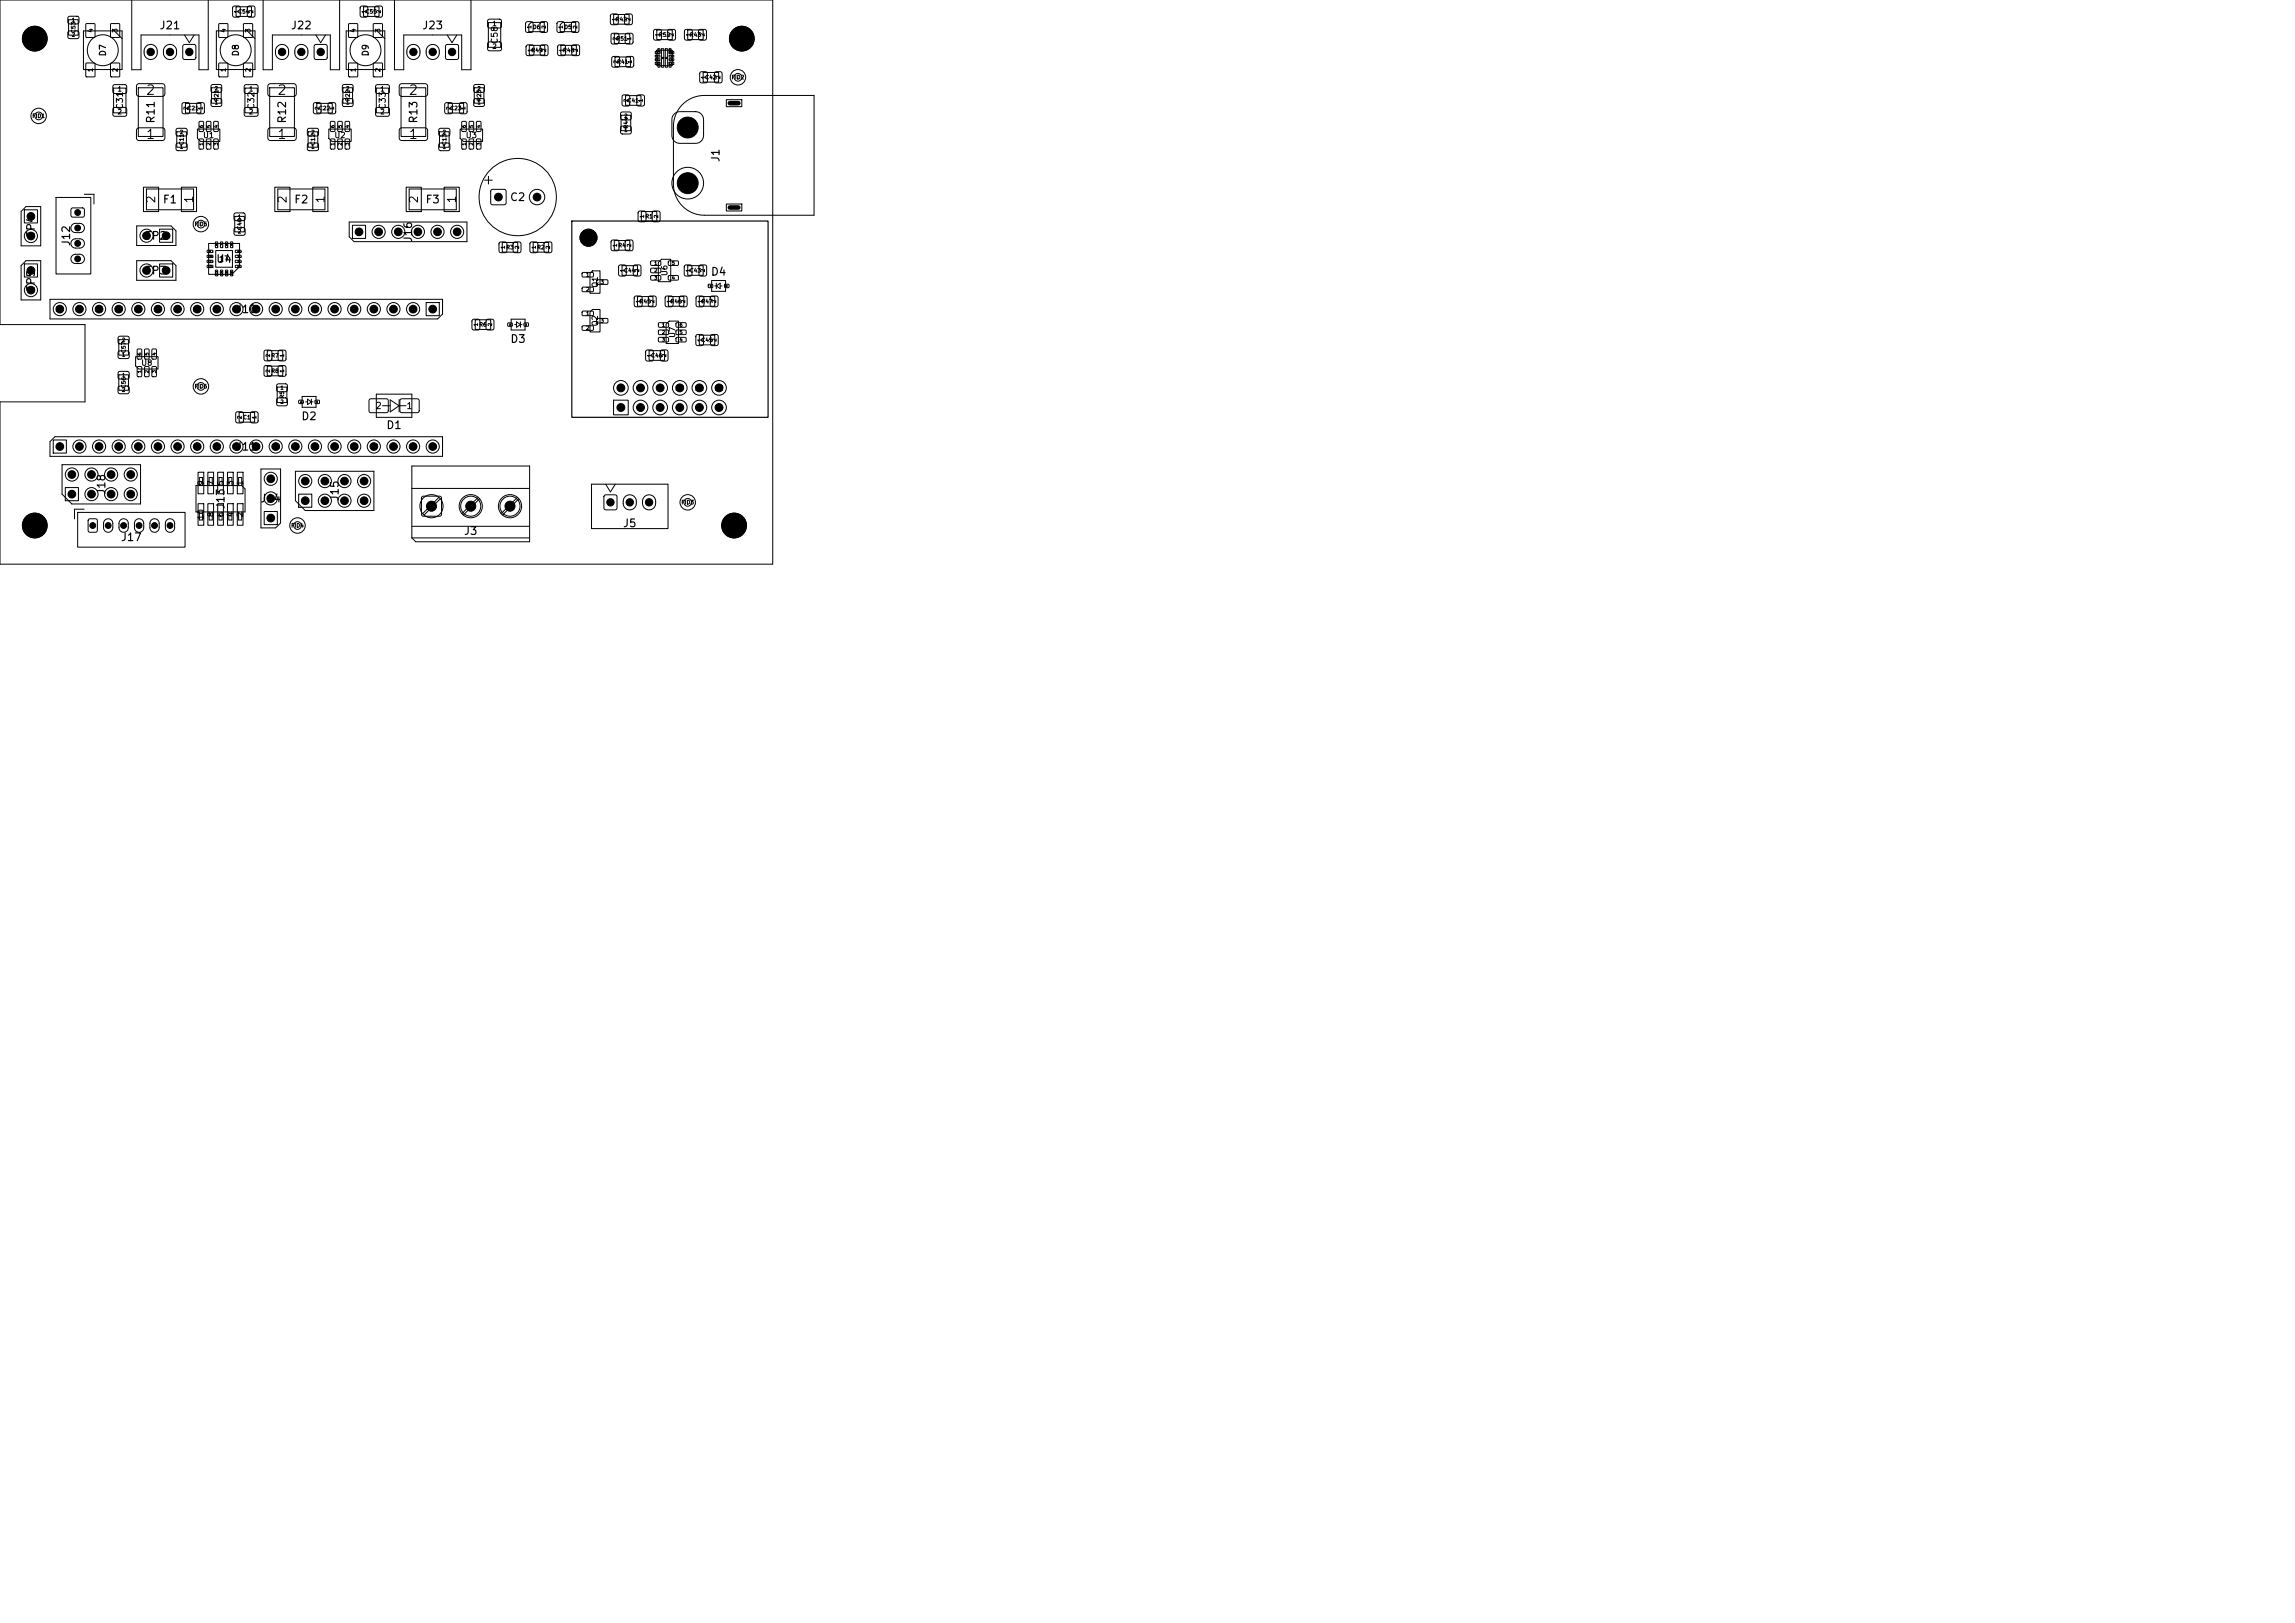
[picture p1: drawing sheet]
<svg xmlns="http://www.w3.org/2000/svg" width="297mm" height="210mm" viewBox="0 0 297 210" stroke-linecap="round" stroke-linejoin="round" font-family="sans-serif">
<defs><g id="words">
<g font-size="1.2">
<text x="18.8" y="12.6">2</text>
<text x="35.8" y="12.6">2</text>
<text x="52.8" y="12.6">2</text>
<text x="18.8" y="18.3">1</text>
<text x="35.8" y="18.3">1</text>
<text x="52.8" y="18.3">1</text>
</g>
<g font-size="1.1">
<text x="20.3" y="26.4" transform="rotate(-90 20.3 26.4)">2</text>
<text x="25.3" y="26.4" transform="rotate(-90 25.3 26.4)">1</text>
<text x="37.3" y="26.4" transform="rotate(-90 37.3 26.4)">2</text>
<text x="42.3" y="26.4" transform="rotate(-90 42.3 26.4)">1</text>
<text x="54.3" y="26.4" transform="rotate(-90 54.3 26.4)">2</text>
<text x="59.3" y="26.4" transform="rotate(-90 59.3 26.4)">1</text>
</g>
<g font-size="1">
<text x="20.6" y="4">J21</text>
<text x="37.6" y="4">J22</text>
<text x="54.6" y="4">J23</text>
<text x="20.3" y="16.1" transform="rotate(-90 20.3 16.1)">R11</text>
<text x="37.3" y="16.1" transform="rotate(-90 37.3 16.1)">R12</text>
<text x="54.3" y="16.1" transform="rotate(-90 54.3 16.1)">R13</text>
<text x="93.4" y="21.1" transform="rotate(-90 93.4 21.1)">J1</text>
<text x="21" y="26.6">F1</text>
<text x="38" y="26.6">F2</text>
<text x="55" y="26.6">F3</text>
<text x="65.9" y="26.3">C2</text>
<text x="4.8" y="30.7" transform="rotate(-90 4.8 30.7)">TP4</text>
<text x="9.3" y="31.9" transform="rotate(-90 9.3 31.9)">J12</text>
<text x="18.8" y="35.8">TP3</text>
<text x="18.8" y="31.3">TP2</text>
<text x="27.9" y="34.3">U4</text>
<text x="53.6" y="31.4" transform="rotate(-90 53.6 31.4)">J16</text>
<text x="75.1" y="31.5">H5</text>
<text x="91.9" y="35.9">D4</text>
<text x="4.8" y="37.7" transform="rotate(-90 4.8 37.7)">TP5</text>
<text x="30.4" y="40.8">J10</text>
<text x="66" y="44.6">D3</text>
<text x="30.4" y="58.5">J11</text>
<text x="38.9" y="54.6">D2</text>
<text x="49.9" y="55.8">D1</text>
<text x="13.9" y="64.1" transform="rotate(-90 13.9 64.1)">J18</text>
<text x="29.3" y="66" transform="rotate(-90 29.3 66)">J13</text>
<text x="33.6" y="65.3">J14</text>
<text x="44.1" y="65" transform="rotate(-90 44.1 65)">J15</text>
<text x="15.6" y="70.3">J17</text>
<text x="60" y="69.5">J3</text>
<text x="80.5" y="68.5">J5</text>
</g>
<g font-size=".9">
<text x="55.3" y="66.2">1</text>
<text x="60.4" y="66.2">2</text>
<text x="65.5" y="66.2">3</text>
</g>
<g font-size=".8">
<text x="64.6" y="5.8" transform="rotate(-90 64.6 5.8)">C58</text>
<text x="13.9" y="7.4" transform="rotate(-90 13.9 7.4)">D7</text>
<text x="31.1" y="7.4" transform="rotate(-90 31.1 7.4)">D8</text>
<text x="47.9" y="7.4" transform="rotate(-90 47.9 7.4)">D9</text>
<text x="16.1" y="14.2" transform="rotate(-90 16.1 14.2)">C31</text>
<text x="33.1" y="14.2" transform="rotate(-90 33.1 14.2)">C32</text>
<text x="50.1" y="14.2" transform="rotate(-90 50.1 14.2)">C33</text>
<text x="48.5" y="53.1">2</text>
<text x="52.5" y="53.1">1</text>
</g>
<g font-size=".7">
<text x="20" y="7.1" transform="rotate(-90 20 7.1)">3</text>
<text x="22.5" y="7.1" transform="rotate(-90 22.5 7.1)">2</text>
<text x="25" y="7.1" transform="rotate(-90 25 7.1)">1</text>
<text x="37" y="7.1" transform="rotate(-90 37 7.1)">3</text>
<text x="39.5" y="7.1" transform="rotate(-90 39.5 7.1)">2</text>
<text x="42" y="7.1" transform="rotate(-90 42 7.1)">1</text>
<text x="54" y="7.1" transform="rotate(-90 54 7.1)">3</text>
<text x="56.5" y="7.1" transform="rotate(-90 56.5 7.1)">2</text>
<text x="59" y="7.1" transform="rotate(-90 59 7.1)">1</text>
<text x="26.2" y="18">U1</text>
<text x="43.2" y="18">U2</text>
<text x="60.2" y="18">U3</text>
<text x="64.1" y="26">1</text>
<text x="69.1" y="26">2</text>
<text x="28.2" y="34">17</text>
<text x="86.5" y="35.8" transform="rotate(-90 86.5 35.8)">U6</text>
<text x="77.5" y="37.3" transform="rotate(-90 77.5 37.3)">Q1</text>
<text x="18.2" y="47.5">U8</text>
<text x="77.5" y="42.3" transform="rotate(-90 77.5 42.3)">Q2</text>
<text x="87.5" y="43.8" transform="rotate(-90 87.5 43.8)">U7</text>
<text x="26.6" y="62.9" transform="rotate(-90 26.6 62.9)">9</text>
<text x="27.8" y="62.9" transform="rotate(-90 27.8 62.9)">7</text>
<text x="29.1" y="62.9" transform="rotate(-90 29.1 62.9)">5</text>
<text x="30.4" y="62.9" transform="rotate(-90 30.4 62.9)">3</text>
<text x="31.6" y="62.9" transform="rotate(-90 31.6 62.9)">1</text>
<text x="79.5" y="65.4" transform="rotate(-90 79.5 65.4)">1</text>
<text x="82" y="65.4" transform="rotate(-90 82 65.4)">2</text>
<text x="84.5" y="65.4" transform="rotate(-90 84.5 65.4)">3</text>
<text x="26.6" y="67.3" transform="rotate(-90 26.6 67.3)">10</text>
<text x="27.8" y="67" transform="rotate(-90 27.8 67)">8</text>
<text x="29.1" y="67" transform="rotate(-90 29.1 67)">6</text>
<text x="30.4" y="67" transform="rotate(-90 30.4 67)">4</text>
<text x="31.6" y="67" transform="rotate(-90 31.6 67)">2</text>
</g>
<g font-size=".6">
<text x="12.2" y="4.3" transform="rotate(-90 12.2 4.3)">4</text>
<text x="15.4" y="4.3" transform="rotate(-90 15.4 4.3)">3</text>
<text x="29.4" y="4.3" transform="rotate(-90 29.4 4.3)">4</text>
<text x="32.6" y="4.3" transform="rotate(-90 32.6 4.3)">3</text>
<text x="46.2" y="4.3" transform="rotate(-90 46.2 4.3)">4</text>
<text x="49.4" y="4.3" transform="rotate(-90 49.4 4.3)">3</text>
<text x="63.7" y="3.5">1</text>
<text x="12.2" y="9.4" transform="rotate(-90 12.2 9.4)">1</text>
<text x="15.2" y="12">1</text>
<text x="15.4" y="9.4" transform="rotate(-90 15.4 9.4)">2</text>
<text x="29.4" y="9.4" transform="rotate(-90 29.4 9.4)">1</text>
<text x="32.2" y="12">1</text>
<text x="32.6" y="9.4" transform="rotate(-90 32.6 9.4)">2</text>
<text x="46.2" y="9.4" transform="rotate(-90 46.2 9.4)">1</text>
<text x="49.2" y="12">1</text>
<text x="49.4" y="9.4" transform="rotate(-90 49.4 9.4)">2</text>
<text x="63.7" y="6.5">2</text>
<text x="15.2" y="14.9">2</text>
<text x="32.2" y="14.9">2</text>
<text x="49.2" y="14.9">2</text>
<text x="3.7" y="28.4">1</text>
<text x="9.7" y="27.9">1</text>
<text x="9.7" y="29.9">2</text>
<text x="3.7" y="35.4">1</text>
<text x="3.7" y="31">2</text>
<text x="9.7" y="31.9">3</text>
<text x="9.7" y="33.9">4</text>
<text x="18.6" y="35.4">2</text>
<text x="18.6" y="30.9">2</text>
<text x="21.2" y="35.4">1</text>
<text x="21.2" y="30.9">1</text>
<text x="46.1" y="30.4">1</text>
<text x="48.7" y="30.4">2</text>
<text x="51.2" y="30.4">3</text>
<text x="53.8" y="30.4">4</text>
<text x="56.3" y="30.4">5</text>
<text x="58.8" y="30.4">6</text>
<text x="3.7" y="38">2</text>
<text x="7.1" y="40.4">20</text>
<text x="9.7" y="40.4">19</text>
<text x="12.2" y="40.4">18</text>
<text x="14.8" y="40.4">17</text>
<text x="17.3" y="40.4">16</text>
<text x="19.8" y="40.4">15</text>
<text x="22.4" y="40.4">14</text>
<text x="24.9" y="40.4">13</text>
<text x="27.5" y="40.4">12</text>
<text x="30" y="40.4">11</text>
<text x="32.5" y="40.4">10</text>
<text x="35.4" y="40.4">9</text>
<text x="37.9" y="40.4">8</text>
<text x="40.4" y="40.4">7</text>
<text x="43" y="40.4">6</text>
<text x="45.5" y="40.4">5</text>
<text x="48.1" y="40.4">4</text>
<text x="50.6" y="40.4">3</text>
<text x="53.1" y="40.4">2</text>
<text x="55.7" y="40.4">1</text>
<text x="80" y="53.2">1</text>
<text x="80" y="50.7">7</text>
<text x="82.5" y="53.2">2</text>
<text x="82.5" y="50.7">8</text>
<text x="85.1" y="53.2">3</text>
<text x="85.1" y="50.7">9</text>
<text x="87.3" y="50.7">10</text>
<text x="87.6" y="53.2">4</text>
<text x="89.8" y="50.7">11</text>
<text x="90.1" y="53.2">5</text>
<text x="92.4" y="50.7">12</text>
<text x="92.7" y="53.2">6</text>
<text x="7.4" y="58.2">1</text>
<text x="10" y="58.2">2</text>
<text x="12.5" y="58.2">3</text>
<text x="15" y="58.2">4</text>
<text x="17.6" y="58.2">5</text>
<text x="20.1" y="58.2">6</text>
<text x="22.7" y="58.2">7</text>
<text x="25.2" y="58.2">8</text>
<text x="27.7" y="58.2">9</text>
<text x="30" y="58.2">10</text>
<text x="32.5" y="58.2">11</text>
<text x="35.1" y="58.2">12</text>
<text x="37.6" y="58.2">13</text>
<text x="40.2" y="58.2">14</text>
<text x="42.7" y="58.2">15</text>
<text x="45.2" y="58.2">16</text>
<text x="47.8" y="58.2">17</text>
<text x="50.3" y="58.2">18</text>
<text x="52.9" y="58.2">19</text>
<text x="55.4" y="58.2">20</text>
<text x="9" y="64.4">1</text>
<text x="9" y="61.8">2</text>
<text x="11.5" y="64.4">3</text>
<text x="11.5" y="61.8">4</text>
<text x="14.1" y="64.4">5</text>
<text x="14.1" y="61.8">6</text>
<text x="16.6" y="64.4">7</text>
<text x="16.6" y="61.8">8</text>
<text x="34.7" y="64.9">2</text>
<text x="34.7" y="62.4">3</text>
<text x="39.2" y="65.2">1</text>
<text x="39.2" y="62.7">2</text>
<text x="41.7" y="65.2">3</text>
<text x="41.7" y="62.7">4</text>
<text x="44.3" y="65.2">5</text>
<text x="44.3" y="62.7">6</text>
<text x="46.8" y="65.2">7</text>
<text x="46.8" y="62.7">8</text>
<text x="12.4" y="68.3" transform="rotate(-90 12.4 68.3)">1</text>
<text x="14.4" y="68.3" transform="rotate(-90 14.4 68.3)">2</text>
<text x="16.4" y="68.3" transform="rotate(-90 16.4 68.3)">3</text>
<text x="18.4" y="68.3" transform="rotate(-90 18.4 68.3)">4</text>
<text x="20.4" y="68.3" transform="rotate(-90 20.4 68.3)">5</text>
<text x="22.4" y="68.3" transform="rotate(-90 22.4 68.3)">6</text>
<text x="34.7" y="67.5">1</text>
</g>
<g font-size=".5">
<text x="9.2" y="3">1</text>
<text x="9.2" y="4.9">2</text>
<text x="9.9" y="4.3" transform="rotate(-90 9.9 4.3)">C53</text>
<text x="30.8" y="1.9">C54</text>
<text x="31" y="1.8" transform="rotate(-90 31 1.8)">1</text>
<text x="32.9" y="1.8" transform="rotate(-90 32.9 1.8)">2</text>
<text x="47.3" y="1.9">C55</text>
<text x="47.5" y="1.8" transform="rotate(-90 47.5 1.8)">1</text>
<text x="49.4" y="1.8" transform="rotate(-90 49.4 1.8)">2</text>
<text x="68.9" y="3.8" transform="rotate(-90 68.9 3.8)">1</text>
<text x="68.9" y="3.9">D6</text>
<text x="70.7" y="3.8" transform="rotate(-90 70.7 3.8)">2</text>
<text x="72.9" y="3.8" transform="rotate(-90 72.9 3.8)">1</text>
<text x="73" y="3.9">D5</text>
<text x="74.8" y="3.8" transform="rotate(-90 74.8 3.8)">2</text>
<text x="79.6" y="2.9">R42</text>
<text x="79.7" y="5.4">R51</text>
<text x="79.9" y="2.8" transform="rotate(-90 79.9 2.8)">1</text>
<text x="79.9" y="5.3" transform="rotate(-90 79.9 5.3)">2</text>
<text x="81.7" y="2.8" transform="rotate(-90 81.7 2.8)">2</text>
<text x="81.8" y="5.3" transform="rotate(-90 81.8 5.3)">1</text>
<text x="85.2" y="4.9">R52</text>
<text x="85.4" y="4.8" transform="rotate(-90 85.4 4.8)">1</text>
<text x="87.3" y="4.8" transform="rotate(-90 87.3 4.8)">2</text>
<text x="89.2" y="4.9">R43</text>
<text x="89.4" y="4.8" transform="rotate(-90 89.4 4.8)">1</text>
<text x="91.3" y="4.8" transform="rotate(-90 91.3 4.8)">2</text>
<text x="27.7" y="11.8">2</text>
<text x="44.7" y="11.8">2</text>
<text x="61.7" y="11.8">2</text>
<text x="68.7" y="6.9">R49</text>
<text x="68.9" y="6.8" transform="rotate(-90 68.9 6.8)">1</text>
<text x="70.8" y="6.8" transform="rotate(-90 70.8 6.8)">2</text>
<text x="72.8" y="6.9">R48</text>
<text x="73" y="6.8" transform="rotate(-90 73 6.8)">1</text>
<text x="74.9" y="6.8" transform="rotate(-90 74.9 6.8)">2</text>
<text x="79.8" y="8.4">R41</text>
<text x="80" y="8.3" transform="rotate(-90 80 8.3)">2</text>
<text x="81.9" y="8.3" transform="rotate(-90 81.9 8.3)">1</text>
<text x="91.2" y="10.4">C42</text>
<text x="91.4" y="10.3" transform="rotate(-90 91.4 10.3)">1</text>
<text x="93.3" y="10.3" transform="rotate(-90 93.3 10.3)">2</text>
<text x="94.6" y="10.4">FID2</text>
<text x="4.1" y="15.4">FID1</text>
<text x="23.2" y="17.5">2</text>
<text x="24.2" y="14.4">C21</text>
<text x="24.4" y="14.3" transform="rotate(-90 24.4 14.3)">2</text>
<text x="26.3" y="14.3" transform="rotate(-90 26.3 14.3)">1</text>
<text x="27.7" y="13.6">1</text>
<text x="28.4" y="13.1" transform="rotate(-90 28.4 13.1)">R21</text>
<text x="40.2" y="17.5">2</text>
<text x="41.2" y="14.4">C22</text>
<text x="41.4" y="14.3" transform="rotate(-90 41.4 14.3)">2</text>
<text x="43.3" y="14.3" transform="rotate(-90 43.3 14.3)">1</text>
<text x="44.7" y="13.6">1</text>
<text x="45.4" y="13.1" transform="rotate(-90 45.4 13.1)">R22</text>
<text x="57.2" y="17.5">2</text>
<text x="58.2" y="14.4">C23</text>
<text x="58.4" y="14.3" transform="rotate(-90 58.4 14.3)">2</text>
<text x="60.3" y="14.3" transform="rotate(-90 60.3 14.3)">1</text>
<text x="61.7" y="13.6">1</text>
<text x="62.4" y="13.1" transform="rotate(-90 62.4 13.1)">R23</text>
<text x="80.7" y="17.2">1</text>
<text x="80.7" y="15.4">2</text>
<text x="81.2" y="13.4">C41</text>
<text x="81.4" y="13.3" transform="rotate(-90 81.4 13.3)">2</text>
<text x="81.4" y="16.7" transform="rotate(-90 81.4 16.7)">R44</text>
<text x="83.3" y="13.3" transform="rotate(-90 83.3 13.3)">1</text>
<text x="23.2" y="19.4">1</text>
<text x="23.9" y="18.8" transform="rotate(-90 23.9 18.8)">C11</text>
<text x="40.2" y="19.4">1</text>
<text x="40.9" y="18.8" transform="rotate(-90 40.9 18.8)">C12</text>
<text x="57.2" y="19.4">1</text>
<text x="57.9" y="18.8" transform="rotate(-90 57.9 18.8)">C13</text>
<text x="25.1" y="29.4">FID5</text>
<text x="30.7" y="28.4">1</text>
<text x="31.4" y="29.8" transform="rotate(-90 31.4 29.8)">C40</text>
<text x="83.4" y="28.3" transform="rotate(-90 83.4 28.3)">1</text>
<text x="83.5" y="28.4">R1</text>
<text x="85.3" y="28.3" transform="rotate(-90 85.3 28.3)">2</text>
<text x="30.7" y="30.3">2</text>
<text x="65.4" y="32.3" transform="rotate(-90 65.4 32.3)">1</text>
<text x="65.5" y="32.4">R3</text>
<text x="67.3" y="32.3" transform="rotate(-90 67.3 32.3)">2</text>
<text x="69.4" y="32.3" transform="rotate(-90 69.4 32.3)">1</text>
<text x="69.5" y="32.4">R2</text>
<text x="71.3" y="32.3" transform="rotate(-90 71.3 32.3)">2</text>
<text x="75.8" y="35.9">1</text>
<text x="79.9" y="32" transform="rotate(-90 79.9 32)">1</text>
<text x="80" y="32.1">R4</text>
<text x="80.7" y="35.4">C44</text>
<text x="80.9" y="35.3" transform="rotate(-90 80.9 35.3)">1</text>
<text x="81.8" y="32" transform="rotate(-90 81.8 32)">2</text>
<text x="82.8" y="35.3" transform="rotate(-90 82.8 35.3)">2</text>
<text x="89.2" y="35.4">C43</text>
<text x="89.4" y="35.3" transform="rotate(-90 89.4 35.3)">1</text>
<text x="91.3" y="35.3" transform="rotate(-90 91.3 35.3)">2</text>
<text x="75.8" y="40.9">1</text>
<text x="75.8" y="37.8">2</text>
<text x="77.7" y="41.9">3</text>
<text x="77.7" y="36.9">3</text>
<text x="82.7" y="39.4">R45</text>
<text x="82.9" y="39.3" transform="rotate(-90 82.9 39.3)">1</text>
<text x="84.8" y="39.3" transform="rotate(-90 84.8 39.3)">2</text>
<text x="86.7" y="39.4">R46</text>
<text x="86.9" y="39.3" transform="rotate(-90 86.9 39.3)">1</text>
<text x="88.8" y="39.3" transform="rotate(-90 88.8 39.3)">2</text>
<text x="90.7" y="39.4">R47</text>
<text x="90.9" y="39.3" transform="rotate(-90 90.9 39.3)">1</text>
<text x="92.8" y="39.3" transform="rotate(-90 92.8 39.3)">2</text>
<text x="15.7" y="46.3">1</text>
<text x="15.7" y="44.4">2</text>
<text x="16.4" y="45.7" transform="rotate(-90 16.4 45.7)">C57</text>
<text x="35" y="46.3" transform="rotate(-90 35 46.3)">2</text>
<text x="35" y="46.4">R7</text>
<text x="36.9" y="46.3" transform="rotate(-90 36.9 46.3)">1</text>
<text x="61.9" y="42.3" transform="rotate(-90 61.9 42.3)">1</text>
<text x="62" y="42.4">R6</text>
<text x="63.8" y="42.3" transform="rotate(-90 63.8 42.3)">2</text>
<text x="75.8" y="42.8">2</text>
<text x="84.2" y="46.4">C46</text>
<text x="84.4" y="46.3" transform="rotate(-90 84.4 46.3)">1</text>
<text x="86.3" y="46.3" transform="rotate(-90 86.3 46.3)">2</text>
<text x="90.7" y="44.4">C45</text>
<text x="90.9" y="44.3" transform="rotate(-90 90.9 44.3)">1</text>
<text x="92.8" y="44.3" transform="rotate(-90 92.8 44.3)">2</text>
<text x="15.7" y="48.9">1</text>
<text x="15.7" y="50.8">2</text>
<text x="16.4" y="50.3" transform="rotate(-90 16.4 50.3)">C56</text>
<text x="25.1" y="50.4">FID6</text>
<text x="35" y="48.3" transform="rotate(-90 35 48.3)">2</text>
<text x="35" y="48.4">R8</text>
<text x="36.2" y="50.5">1</text>
<text x="36.2" y="52.4">2</text>
<text x="36.9" y="48.3" transform="rotate(-90 36.9 48.3)">1</text>
<text x="36.9" y="51.6" transform="rotate(-90 36.9 51.6)">R5</text>
<text x="31.4" y="54.3" transform="rotate(-90 31.4 54.3)">2</text>
<text x="31.4" y="54.4">C1</text>
<text x="33.3" y="54.3" transform="rotate(-90 33.3 54.3)">1</text>
<text x="88.1" y="65.4">FID3</text>
<text x="37.6" y="68.4">FID4</text>
</g>
<g font-size=".4">
<text x="26.4" y="16.6" transform="rotate(-90 26.4 16.6)">6</text>
<text x="27.3" y="16.6" transform="rotate(-90 27.3 16.6)">5</text>
<text x="28.3" y="16.6" transform="rotate(-90 28.3 16.6)">4</text>
<text x="43.4" y="16.6" transform="rotate(-90 43.4 16.6)">6</text>
<text x="44.3" y="16.6" transform="rotate(-90 44.3 16.6)">5</text>
<text x="45.3" y="16.6" transform="rotate(-90 45.3 16.6)">4</text>
<text x="60.4" y="16.6" transform="rotate(-90 60.4 16.6)">6</text>
<text x="61.3" y="16.6" transform="rotate(-90 61.3 16.6)">5</text>
<text x="62.3" y="16.6" transform="rotate(-90 62.3 16.6)">4</text>
<text x="26.4" y="18.9" transform="rotate(-90 26.4 18.9)">1</text>
<text x="27.3" y="18.9" transform="rotate(-90 27.3 18.9)">2</text>
<text x="28.3" y="18.9" transform="rotate(-90 28.3 18.9)">3</text>
<text x="43.4" y="18.9" transform="rotate(-90 43.4 18.9)">1</text>
<text x="44.3" y="18.9" transform="rotate(-90 44.3 18.9)">2</text>
<text x="45.3" y="18.9" transform="rotate(-90 45.3 18.9)">3</text>
<text x="60.4" y="18.9" transform="rotate(-90 60.4 18.9)">1</text>
<text x="61.3" y="18.9" transform="rotate(-90 61.3 18.9)">2</text>
<text x="62.3" y="18.9" transform="rotate(-90 62.3 18.9)">3</text>
<text x="84.6" y="34.4">1</text>
<text x="84.6" y="35.3">2</text>
<text x="86.9" y="34.4">5</text>
<text x="84.6" y="36.3">3</text>
<text x="86.9" y="36.3">4</text>
<text x="18.4" y="46.1" transform="rotate(-90 18.4 46.1)">6</text>
<text x="19.3" y="46.1" transform="rotate(-90 19.3 46.1)">5</text>
<text x="20.3" y="46.1" transform="rotate(-90 20.3 46.1)">4</text>
<text x="85.6" y="42.4">1</text>
<text x="85.6" y="43.3">2</text>
<text x="85.6" y="44.3">3</text>
<text x="87.9" y="44.3">4</text>
<text x="87.9" y="43.3">5</text>
<text x="87.9" y="42.4">6</text>
<text x="18.4" y="48.3" transform="rotate(-90 18.4 48.3)">1</text>
<text x="19.3" y="48.3" transform="rotate(-90 19.3 48.3)">2</text>
<text x="20.3" y="48.3" transform="rotate(-90 20.3 48.3)">3</text>
</g>
<g font-size=".3">
<text x="86" y="7.7" transform="rotate(-90 86 7.7)">5</text>
<text x="86.5" y="7.7" transform="rotate(-90 86.5 7.7)">6</text>
<text x="26.9" y="33.4">10</text>
<text x="26.9" y="34">11</text>
<text x="26.9" y="34.7">12</text>
<text x="27" y="32.7">9</text>
<text x="28.2" y="35.6" transform="rotate(-90 28.2 35.6)">13</text>
<text x="28.2" y="31.8" transform="rotate(-90 28.2 31.8)">8</text>
<text x="28.9" y="35.6" transform="rotate(-90 28.9 35.6)">14</text>
<text x="28.9" y="31.8" transform="rotate(-90 28.9 31.8)">7</text>
<text x="29.5" y="35.6" transform="rotate(-90 29.5 35.6)">15</text>
<text x="29.5" y="31.8" transform="rotate(-90 29.5 31.8)">6</text>
<text x="30.2" y="35.6" transform="rotate(-90 30.2 35.6)">16</text>
<text x="30.2" y="31.8" transform="rotate(-90 30.2 31.8)">5</text>
<text x="30.7" y="34.7">1</text>
<text x="30.7" y="34">2</text>
<text x="30.7" y="33.4">3</text>
<text x="30.7" y="32.7">4</text>
</g>
<g font-size=".2">
<text x="85" y="7">1</text>
<text x="85" y="7.4">2</text>
<text x="85" y="7.9">3</text>
<text x="85" y="8.4">4</text>
<text x="85.4" y="8.5" transform="rotate(-90 85.4 8.5)">4</text>
<text x="85.4" y="6.7" transform="rotate(-90 85.4 6.7)">1</text>
<text x="86.8" y="7.9">8</text>
<text x="86.8" y="7.4">9</text>
<text x="86.9" y="8.5" transform="rotate(-90 86.9 8.5)">7</text>
<text x="86.9" y="6.9" transform="rotate(-90 86.9 6.9)">10</text>
<text x="91.8" y="37.2">1</text>
<text x="93.9" y="37.2">2</text>
<text x="65.9" y="42.2">2</text>
<text x="68" y="42.2">1</text>
<text x="38.8" y="52.2">2</text>
<text x="40.9" y="52.2">1</text>
</g>
</g></defs>
<g fill="none" stroke="#000" stroke-width=".13">
<path d="M17.1 0v9h1.2v-4.5h7.4v4.5h1.2v-9M34 0v9h1.3v-4.5h7.5v4.5h1.2v-9M51.1 0v9h1.1v-4.5h7.5v4.5h1.2v-9M0 0h100v73h-100v-21h11v-10h-11zM8.8 2.2l.2-.1h1.1l.1 .3v.5l-.2 .2h-1.1l-.1-.3zM8.8 4.1l.2-.1h1.1l.1 .2v.6l-.2 .2h-1.1l-.1-.2zM8.9 2.5h1.2v2h-1.2zM10.8 4h5v5h-5zM11.1 8.2h1.1h.1v1.6l-.1 .1h-1h-.1zM11.1 3.1h1.1h.1v1.6l-.1 .1h-1h-.1zM14.3 8.2h1.1h.1v1.6l-.1 .1h-1h-.1zM14.3 3.1h1.1h.1v1.6l-.1 .1h-1h-.1z"/>
<path d="M14.7 11l.2-.1 1.3 .1 .2 .2v.7l-.2 .2h-1.4l-.2-.2zM14.7 14l.2-.1h1.3l.2 .3v.7l-.2 .2-1.4-.1-.2-.2zM14.7 11.4h1.6v3.2h-1.6zM14.8 4l1 1M17.7 11l.3-.2h3.1l.2 .3v1.1l-.1 .2-.2 .1h-3.1l-.2-.2v-.2zM17.8 16.6l3.3-.1 .2 .3v1.1l-.1 .2-.2 .1h-3.1l-.2-.2v-.2v-.9zM17.9 11.4h3.2v6.3h-3.2zM18.9 6a.85 .85 0 0 1 .9-.2 .85 .85 0 0 1 .5 .8v.3a.85 .85 0 0 1-.8 .8 .85 .85 0 0 1-.9-.8l.1-.5zM21.4 6a.85 .85 0 0 1 .9-.2 .85 .85 0 0 1 .5 .8v.3a.85 .85 0 0 1-.8 .8 .85 .85 0 0 1-.9-.8l.1-.5zM22.8 18.6l.2-.1h1.1l.1 .3v.5l-.2 .2h-1.1l-.1-.3zM22.8 16.7l.2-.1h1.1l.1 .3v.5l-.2 .2h-1.1l-.1-.3zM22.9 17.1h1.2v2h-1.2z"/>
<path d="M23.6 13.3h.7l.2 .1v1.1l-.1 .2h-.6l-.2-.1-.1-1.1zM23.7 5.8h.2h1.4v.2v1.5v.1l-.2 .1-1.4-.1-.1-.1v-1.5zM23.9 4.5l.6 1 .6-1M24 13.4h2v1.2h-2zM25.5 13.3h.7l.2 .1 .1 1.1-.2 .2h-.6l-.2-.1v-1.1zM25.6 16.7h2.9v1.6h-2.6l-.3-.4zM25.8 18h.4l.1 .1v1.1v.1h-.4l-.1-.1zM25.8 15.7h.4l.1 .1v1.1v.1h-.4l-.1-.1zM26.7 18h.5l.1 .1v1.1l-.1 .1h-.3l-.2-.1zM26.7 15.7h.5l.1 .1v1.1l-.1 .1h-.3l-.2-.1zM27.4 12.8h.2h.9l.2 .2v.6l-.2 .2h-1l-.2-.3zM27.4 11l.2-.1h.9l.2 .3v.6l-.2 .2-1-.1-.2-.2z"/>
<path d="M27.4 11.4h1.2v2h-1.2zM27.7 18h.4l.1 .1v1.1v.1h-.4l-.1-.1zM27.7 15.7h.4l.1 .1v1.1v.1h-.4l-.1-.1zM28 4h5v5h-5zM28.3 8.2h1.1h.1v1.6l-.1 .1h-1h-.1zM28.3 3.1h1.1h.1v1.6l-.1 .1h-1h-.1zM30.2 .8h.7l.2 .1v1.1l-.2 .2h-.6l-.2-.1v-1.1zM30.6 .9h2v1.2h-2zM31.5 8.2h1.1h.1v1.6l-.1 .1h-1h-.1zM31.5 3.1h1.1h.1v1.6l-.1 .1h-1h-.1zM31.7 11l.2-.1 1.3 .1 .2 .2v.7l-.2 .2h-1.4l-.2-.2zM31.7 14l.2-.1h1.3l.2 .3v.7l-.2 .2-1.4-.1-.2-.2z"/>
<path d="M31.7 11.4h1.6v3.2h-1.6zM32 4l1 1M32.1 .8h.6l.3 .1v1.1l-.2 .2h-.5l-.3-.1v-1.1zM34.7 11l.3-.2h3.1l.2 .3v1.1l-.1 .2-.2 .1h-3.1l-.2-.2v-.2zM34.8 16.6l3.3-.1 .2 .3v1.1l-.1 .2-.2 .1h-3.1l-.2-.2v-.2v-.9zM34.9 11.4h3.2v6.3h-3.2zM35.9 6a.85 .85 0 0 1 .9-.2 .85 .85 0 0 1 .5 .8v.3a.85 .85 0 0 1-.8 .8 .85 .85 0 0 1-.9-.8l.1-.5zM38.4 6a.85 .85 0 0 1 .9-.2 .85 .85 0 0 1 .6 .8v.3a.85 .85 0 0 1-.9 .8 .85 .85 0 0 1-.9-.8l.1-.5zM39.8 18.6l.2-.1h1.1l.1 .3v.5l-.2 .2h-1.1l-.1-.3zM39.8 16.7l.2-.1h1.1l.1 .3v.5l-.2 .2h-1.1l-.1-.3zM39.9 17.1h1.2v2h-1.2zM40.6 13.3h.7l.2 .1 .1 1.1-.2 .2h-.6l-.2-.1v-1.1z"/>
<path d="M40.7 5.8h.2h1.4v.2v1.5v.1l-.2 .1-1.4-.1-.1-.1v-1.5zM40.9 4.5l.6 1 .6-1M41 13.4h2v1.2h-2zM42.5 13.3h.7l.2 .1 .1 1.1-.2 .2h-.6l-.2-.1v-1.1zM42.6 16.7h2.8v1.6h-2.5l-.3-.4zM42.8 18h.4l.1 .1v1.1v.1h-.4l-.1-.1zM42.8 15.7h.4l.1 .1v1.1v.1h-.4l-.1-.1zM43.7 18h.5l.1 .1v1.1l-.1 .1h-.3l-.2-.1zM43.7 15.7h.5l.1 .1v1.1l-.1 .1h-.3l-.2-.1zM44.4 12.8h.2h.9l.2 .2v.6l-.3 .2h-.9l-.2-.3zM44.4 11l.2-.1h.9l.2 .3v.6l-.3 .2-.9-.1-.2-.2zM44.4 11.4h1.2v2h-1.2z"/>
<path d="M44.7 18h.4l.1 .1 .1 1.1-.1 .1h-.4l-.1-.1zM44.7 15.7h.4l.1 .1 .1 1.1-.1 .1h-.4l-.1-.1zM44.8 4h5v5h-5zM45.1 8.2h1.1h.1v1.6l-.1 .1h-1h-.1zM45.1 3.1h1.1h.1v1.6l-.1 .1h-1h-.1zM46.7 .8h.6l.3 .1v1.1l-.2 .2h-.5l-.3-.1v-1.1zM47 .9h2v1.2h-2zM48.3 8.2h1.1h.1v1.6l-.1 .1h-1h-.1zM48.3 3.1h1.1h.1v1.6l-.1 .1h-1h-.1zM48.6 .8h.7l.2 .1v1.1l-.2 .2h-.6l-.2-.1v-1.1zM48.7 11l.2-.1 1.3 .1 .2 .2v.7l-.2 .2h-1.4l-.2-.2zM48.7 14l.2-.1h1.3l.2 .3v.7l-.2 .2-1.4-.1-.2-.2z"/>
<path d="M48.7 11.4h1.6v3.2h-1.6zM48.8 4l1 1M51.8 16.6l3.3-.1 .2 .3v1.1l-.1 .2-.2 .1h-3.1l-.2-.2v-.2v-.9zM51.8 10.9l3.3-.1 .2 .3v1.1l-.1 .2-.2 .1h-3.1l-.2-.2v-.2v-.9zM51.9 11.4h3.2v6.3h-3.2zM52.9 6a.85 .85 0 0 1 .9-.2 .85 .85 0 0 1 .5 .8v.3a.85 .85 0 0 1-.8 .8 .85 .85 0 0 1-.9-.8l.1-.5zM55.4 6a.85 .85 0 0 1 .9-.2 .85 .85 0 0 1 .6 .8v.3a.85 .85 0 0 1-.9 .8 .85 .85 0 0 1-.9-.8l.1-.5zM56.8 18.6l.2-.1h1.1l.1 .3v.5l-.2 .2h-1.1l-.1-.3zM56.8 16.7l.2-.1h1.1l.1 .3v.5l-.2 .2h-1.1l-.1-.3zM56.9 17.1h1.2v2h-1.2zM57.6 13.3h.7l.2 .1 .1 1.1-.2 .2h-.6l-.2-.1v-1.1zM57.7 5.8h.2h1.4v.2v1.5v.1l-.2 .1-1.4-.1v-.1v-1.5z"/>
<path d="M57.9 4.5l.6 1 .6-1M58 13.4h2v1.2h-2zM59.5 13.3h.7l.2 .1v1.1l-.1 .2h-.6l-.2-.1-.1-1.1zM59.6 16.7h2.8v1.6h-2.4l-.4-.4zM59.8 18h.4l.1 .1v1.1v.1h-.4l-.1-.1zM59.8 15.7h.4l.1 .1v1.1v.1h-.4l-.1-.1zM60.7 18h.4l.2 .1v1.1l-.1 .1h-.3l-.2-.1zM60.7 15.7h.4l.2 .1v1.1l-.1 .1h-.3l-.2-.1zM61.4 12.8h.2h.9l.2 .2v.6l-.3 .2h-.9l-.2-.3zM61.4 11l.2-.1h.9l.2 .3v.6l-.3 .2-.9-.1-.2-.2zM61.4 11.4h1.2v2h-1.2zM61.7 18h.4l.1 .1 .1 1.1-.1 .1h-.4l-.1-.1z"/>
<path d="M61.7 15.7h.4l.1 .1 .1 1.1-.1 .1h-.4l-.1-.1zM63.2 2.5h.1h1.4l.2 .2v.8l-.2 .1h-1.4l-.2-.2zM63.2 5.5l.1-.1h1.4l.2 .3v.7l-.2 .2h-1.4l-.2-.3zM63.2 2.9h1.6v3.2h-1.6zM68.1 2.9l.6-.1 .3 .2v1l-.2 .2h-.5l-.3-.2zM68.1 5.9l.8-.1 .2 .2v.9l-.2 .3h-.6l-.2-.2v-.9zM68.5 5.9h2v1.2h-2zM68.7 2.9h1.7v1.2h-2v-.9zM70 2.9l.6-.1 .2 .2 .1 1-.2 .2h-.6l-.2-.2zM70 5.9l.7-.1 .2 .2v.9l-.1 .3h-.7l-.2-.2v-.9zM72.1 2.9l.7-.1 .2 .2v1l-.1 .2h-.6l-.2-.2zM72.2 5.9l.7-.1 .3 .2v.9l-.2 .3h-.6l-.2-.2v-.9z"/>
<path d="M72.5 3.2l.3-.3h1.7v1.2h-2zM72.6 5.9h2v1.2h-2zM74 2.9l.7-.1 .2 .2v1l-.1 .2h-.6l-.2-.2zM74.1 5.9l.7-.1 .2 .2v.9l-.1 .3h-.7l-.2-.2v-.9zM79.1 1.9l.7-.1 .2 .2v.9l-.1 .3h-.7l-.2-.2v-.9zM79.1 4.4l.7-.1 .3 .2v1l-.2 .2h-.6l-.2-.2v-1zM79.2 7.4l.7-.1 .3 .2v1l-.2 .2h-.6l-.2-.2v-1zM79.4 1.9h2v1.2h-2zM79.5 4.4h2v1.2h-2zM79.6 7.4h2v1.2h-2zM80.4 16.4l.2-.1h.9l.2 .3v.6l-.3 .1h-.9l-.2-.2zM80.4 14.6l.2-.1h.9l.2 .2v.7l-.3 .1h-.9l-.2-.2z"/>
<path d="M80.4 14.9h1.2v2h-1.2zM80.6 12.3h.7l.2 .1v1.1l-.2 .2h-.6l-.2-.1v-1.1zM80.9 1.9l.7-.1 .2 .2v.9l-.1 .3h-.6l-.3-.2v-.9zM81 12.4h2v1.2h-2zM81 4.4l.7-.1 .2 .2v1l-.1 .2h-.7l-.2-.2v-1zM81.1 7.4l.7-.1 .2 .2v1l-.1 .2h-.7l-.2-.2v-1zM82.5 12.3h.6l.3 .1v1.1l-.2 .2h-.5l-.3-.1v-1.1zM84.6 3.9l.8-.1 .2 .2v.9l-.2 .3h-.6l-.2-.2v-.9zM84.8 6.7h.6v.2h-.6zM84.8 7.2h.6v.2h-.6zM84.8 7.6h.6v.2h-.6zM84.8 8.1h.6v.2h-.6z"/>
<path d="M85 3.9h2v1.2h-2zM85 6.5h2v2h-2zM85.2 6.3h.2v.6h-.2zM85.2 8.1h.2v.6h-.2zM85.6 6.3l.3 .1-.1 2.3-.2-.1zM86.1 6.3l.3 .1v2.3l-.3-.1zM86.5 3.9l.7-.1 .2 .2v.9l-.1 .3h-.6l-.3-.2v-.9zM86.6 8.1h.2v.6h-.2zM86.6 8.1h.6v.2h-.6zM86.6 7.6h.6v.2h-.6zM86.6 7.2h.6v.2h-.6zM86.6 6.3h.2v.6h-.2z"/>
<path d="M86.6 6.7h.6v.2h-.6zM87.3 14.8l.5-.3h2.2a1.03 1.03 0 0 1 1.1 1v2a1.02 1.02 0 0 1-1.1 1h-2a1.02 1.02 0 0 1-1-1v-2.2zM88.3 13.5a4 4 0 0 1 2.8-1.1h14.3v15.5h-14.3a4 4 0 0 1-4-4v-7.6a4 4 0 0 1 1.2-2.8zM88.6 3.9l.8-.1 .2 .2v.9l-.2 .3h-.6l-.2-.2v-.9zM89 3.9h2v1.2h-2zM90.5 3.9l.7-.1 .2 .2v.9l-.1 .3h-.6l-.3-.2v-.9zM90.6 9.3h.7l.2 .1v1.1l-.1 .2h-.6l-.2-.1-.1-1.1zM91 9.4h2v1.2h-2zM92.5 9.3h.7l.2 .1v1.1l-.1 .2h-.6l-.2-.1-.1-1.1zM94 12.9h2v.9h-2zM2.7 27.4l.7-.7h1.9v5.1h-2.6zM3.2 34.2h1.7v1.7h-1.7z"/>
<path d="M3.2 27.2h1.7v1.7h-1.7zM3.4 33.7h1.9v5.1h-2.6v-4.4zM6.5 38.7h50.8v1.9l-.7 .7h-50.1zM7.2 25.6h4.5v9.9h-4.5zM9.2 27l.2-.1h1.4l.1 .3v.7l-.2 .2h-1.4l-.1-.2zM9.4 29.1l.3-.2h.6a.6 .6 0 0 1 .6 .6 .6 .6 0 0 1-.6 .6h-.5a.6 .6 0 0 1-.6-.4 .6 .6 0 0 1 .2-.6zM9.4 31.1l.3-.2h.6a.6 .6 0 0 1 .6 .6 .6 .6 0 0 1-.6 .6h-.5a.6 .6 0 0 1-.6-.4 .6 .6 0 0 1 .2-.6zM9.4 33.1l.3-.2h.6a.6 .6 0 0 1 .6 .6 .6 .6 0 0 1-.6 .6h-.5a.6 .6 0 0 1-.6-.4 .6 .6 0 0 1 .2-.6zM10.9 25.1h1.3v1.3M17.7 33.7h4.4l.7 .7v1.9h-5.1zM17.7 29.2h4.4l.7 .7v1.9h-5.1zM18.6 24.2h1.9v3.2h-1.9z"/>
<path d="M18.9 24.5h6.2v2.6h-6.2zM20.6 34.2h1.7v1.7h-1.7zM20.6 29.6h1.7v1.7h-1.7zM23.5 24.2h1.9v3.2h-1.9zM26.8 32.4h.7v.2l-.7 .1zM26.8 33h.7v.3h-.7zM26.8 33.7h.7v.2l-.7 .1zM26.8 34.3h.7v.3h-.7zM27 31.5h4v3l-1 1h-3zM27.9 31.3h.3l-.1 .7h-.2zM27.9 35h.3l-.1 .7h-.2zM27.9 32.4h2.2v2.2h-2.2z"/>
<path d="M28.5 31.3h.3v.7h-.3zM28.5 35h.3v.7h-.3zM29.2 31.3h.3l-.1 .7h-.2zM29.2 35h.3l-.1 .7h-.2zM29.8 31.3h.3v.7h-.3zM29.8 35h.3v.7h-.3zM30.3 27.6h.2h1.1l.1 .2v.6l-.2 .2-1.1-.1-.1-.2zM30.3 29.5h.2h1.1l.1 .2v.6l-.2 .2-1.1-.1-.1-.2zM30.4 28h1.2v2h-1.2zM30.5 34.3h.7v.3h-.7zM30.5 33.7h.7v.2l-.7 .1zM30.5 33h.7v.3h-.7z"/>
<path d="M30.5 32.4h.7v.2l-.7 .1zM35.6 24.2h1.9v3.2h-1.9zM35.9 24.5h6.1v2.6h-6.1zM40.5 24.2h1.9v3.2h-1.9zM45.2 28.7h15.2v2.6h-14.6l-.6-.7zM45.6 29.2h1.7v1.7h-1.7zM52.6 24.2h1.9v3.2h-1.9zM52.9 24.5h6.1v2.6h-6.1zM55.2 39.2h1.7v1.7h-1.7zM57.5 24.2h1.9v3.2h-1.9zM62.7 23.3h1M63.2 22.8v1"/>
<path d="M63.6 24.6l.1-.1h1.6l.1 .1 .1 .2v1.4l-.1 .2-.1 .1h-1.6l-.1-.1-.1-.2v-1.4zM64.6 31.4l.7-.1 .3 .2v1l-.2 .2h-.6l-.2-.2v-.9zM65 31.4h2v1.2h-2zM66.5 31.4l.7-.1 .2 .2v1l-.1 .2h-.6l-.3-.2v-.9zM68.6 31.4l.7-.1 .3 .2v1l-.2 .2h-.6l-.2-.2v-.9zM69 31.4h2v1.2h-2zM70.5 31.4l.7-.1 .2 .2v1l-.1 .2h-.6l-.3-.2v-.9zM75.4 35.3h1.3l.1 .1v.4l-.1 .1-1.3-.1-.1-.1zM75.4 37.2h1.3l.1 .1v.4l-.1 .1-1.3-.1-.1-.1zM76.7 35h1v2.9h-1.3v-2.5zM77.2 36.2h1.4l.1 .1v.4l-.2 .1h-1.2l-.1-.2zM79.1 31.1l.7-.1 .3 .2v1l-.2 .2-.6 .1-.2-.2v-1z"/>
<path d="M79.5 31.1h2v1.3h-2zM80.1 34.3h.7l.2 .1v1.1l-.1 .2h-.6l-.2-.1-.1-1.1zM80.5 34.4h2v1.2h-2zM81 31.1l.7-.1 .2 .2v1l-.1 .2-.7 .1-.2-.2v-1zM82 34.3h.7l.2 .1 .1 1.1-.2 .2h-.6l-.2-.1v-1.1zM82.1 38.4l.7-.1 .3 .2v1l-.2 .2h-.6l-.2-.2v-.9zM82.5 38.4h2v1.2h-2zM82.6 27.4l.8-.1 .2 .2v1l-.2 .2h-.6l-.2-.2v-.9zM83 27.4h2v1.2h-2zM84 38.4l.7-.1 .2 .2v1l-.1 .2h-.7l-.2-.2v-.9zM84.2 33.8h1.2l.1 .1v.4h-.1h-1.1l-.1-.1zM84.2 34.7h1.2l.1 .2v.3l-.1 .1h-1.1l-.1-.1z"/>
<path d="M84.2 35.7h1.2l.1 .1v.4l-.1 .1-1.1-.1-.1-.1zM84.5 27.4l.7-.1 .2 .2v1l-.1 .2h-.6l-.3-.2v-.9zM85.2 33.9l.4-.3h1.2v2.9h-1.6zM86.1 38.4l.7-.1 .3 .2v1l-.2 .2h-.6l-.2-.2v-.9zM86.5 38.4h2v1.2h-2zM86.5 35.7h1.2l.1 .1v.4l-.1 .1-1.1-.1-.1-.1zM86.5 33.8h1.2l.1 .1v.4h-.1h-1.1l-.1-.1zM88 38.4l.7-.1 .2 .2v1l-.1 .2h-.7l-.2-.2v-.9zM88.6 34.3h.7l.2 .1v1.1l-.1 .2h-.6l-.2-.1-.1-1.1zM89 34.4h2v1.2h-2zM90.1 38.4l.7-.1 .3 .2v1l-.2 .2h-.6l-.2-.2v-.9zM90.5 38.4h2v1.2h-2z"/>
<path d="M90.5 34.3h.7l.2 .1v1.1l-.1 .2h-.6l-.2-.1-.1-1.1zM91.7 36.8h.5v.4h-.5zM92 38.4l.7-.1 .2 .2v1l-.1 .2h-.7l-.2-.2v-.9zM92.1 36.3h1.8v1.4h-1.8zM92.5 37h.2M92.7 36.7v.7M92.7 37l.5-.3v.7zM93.2 37h.3M93.8 36.8h.5v.4h-.5zM94 26.4h2v.9h-2zM6.5 57.1l.6-.6h50.2v2.6h-50.8zM6.9 56.9h1.7v1.7h-1.7z"/>
<path d="M15.3 48.1l.2-.1 1.1 .1 .1 .2v.6l-.2 .1h-1.1l-.1-.2zM15.3 50h.2h1.1l.1 .2v.6l-.2 .2-1.1-.1-.1-.2zM15.3 45.5l.2-.1h1.1l.1 .2v.6l-.2 .2h-1.1l-.1-.2zM15.3 43.6l.2-.1h1.1l.1 .2v.6l-.2 .2h-1.1l-.1-.2zM15.4 48.5h1.2v2h-1.2zM15.4 43.9h1.2v2.1h-1.2zM17.6 46.2h2.8v1.5h-2.4l-.4-.4zM17.8 47.5l.4-.1 .1 .1 .1 1.1-.1 .1h-.4h-.1zM17.8 45.2h.4h.1l.1 1.1-.1 .2h-.4l-.1-.1zM18.7 47.5l.4-.1 .2 .1v1.1l-.1 .1h-.4h-.1zM18.7 45.2h.4h.2v1.1l-.1 .2h-.4l-.1-.1zM19.7 47.5l.4-.1 .1 .1v1.1v.1h-.4h-.1z"/>
<path d="M19.7 45.2h.4h.1v1.1v.2h-.4l-.1-.1zM30.6 53.3h.6l.3 .1v1.1l-.2 .2h-.5l-.3-.1v-1.1zM30.9 53.4h2v1.2h-2zM32.5 53.3h.7l.2 .1v1.1l-.2 .2h-.6l-.2-.1v-1.1zM34.2 47.4l.7-.1 .3 .2v1l-.2 .2h-.6l-.2-.2v-.9zM34.2 45.4l.7-.1 .3 .2v1l-.2 .2h-.6l-.2-.2v-.9zM34.6 47.4h2v1.2h-2zM34.6 45.4h2v1.2h-2zM35.9 49.7h.1h1l.2 .2v.6l-.3 .2h-.9l-.2-.3zM35.9 51.6l.1-.1h1l.2 .2v.7l-.3 .1h-.9l-.2-.2zM35.9 50.1h1.2v2h-1.2zM36.1 47.4l.7-.1 .2 .2v1l-.1 .2h-.7l-.2-.2v-.9z"/>
<path d="M36.1 45.4l.7-.1 .2 .2v1l-.1 .2h-.7l-.2-.2v-.9zM38.7 51.8h.5v.4h-.5zM39.1 51.3h1.8v1.4h-1.8zM39.5 52h.3M39.8 51.7l.5 .3-.5 .4zM40.3 52h.2M40.3 51.7v.7M40.8 51.8h.5v.4h-.5zM47.8 51.7l.2-.1h2l.2 .1 .1 .2-.1 1.4-.2 .1h-2l-.2-.1-.1-.1zM48.7 51h4.6v3h-4.6zM49.5 52.5h1M50.5 51.7l1.1 .8-1.1 .8z"/>
<path d="M51.6 52.5h1M51.6 51.7v1.6M51.8 51.7l.2-.1h2l.2 .1 .1 .2-.1 1.4-.2 .1h-2l-.2-.1-.1-.1zM61.1 41.4l.8-.1 .2 .2v1l-.2 .2h-.6l-.2-.2v-.9zM61.5 41.4h2v1.2h-2zM63 41.4l.7-.1 .2 .2v1l-.1 .2h-.7l-.2-.2v-.9zM65.7 41.8h.5l.1 .4h-.5zM66.1 41.3h1.8v1.4h-1.8zM66.6 42h.3M66.9 41.7l.4 .3-.4 .4zM67.3 42h.2M67.3 41.7v.7"/>
<path d="M67.8 41.8h.5l.1 .4h-.5zM75.4 40.3h1.3l.1 .1v.4l-.1 .1-1.3-.1-.1-.1zM75.4 42.2h1.3l.1 .1v.4h-.1h-1.3l-.1-.1zM76.7 40h1v2.9h-1.3v-2.5zM77.2 41.2h1.4l.1 .1v.4l-.2 .1h-1.2l-.1-.2zM79.4 51.8h1.9v1.9h-1.9zM83.6 45.3h.7l.2 .1v1.1l-.1 .2h-.6l-.2-.1-.1-1.1zM84 45.4h2v1.2h-2zM85.2 41.8h1.2l.1 .1v.4h-.1h-1.1l-.1-.1zM85.2 42.7h1.2l.1 .2v.3l-.1 .1h-1.1l-.1-.1zM85.2 43.7h1.2l.1 .1v.4l-.1 .1-1.1-.1-.1-.1zM85.5 45.3h.7l.2 .1v1.1l-.1 .2h-.6l-.2-.1-.1-1.1z"/>
<path d="M86.2 41.9l.4-.3h1.2v2.9h-1.6zM87.5 43.7h1.2l.1 .1v.4l-.1 .1-1.1-.1-.1-.1zM87.5 42.7h1.2l.1 .2v.3l-.1 .1h-1.1l-.1-.1zM87.5 41.8h1.2l.1 .1v.4h-.1h-1.1l-.1-.1zM90.1 43.3h.7l.2 .1 .1 1.1-.2 .2h-.6l-.2-.1v-1.1zM90.5 43.4h2v1.2h-2zM92 43.3h.7l.2 .1 .1 1.1-.2 .2h-.6l-.2-.1v-1.1zM8 60.1h10.2v5.1h-8.9l-1.3-1.3zM8.4 63.1h1.7v1.7h-1.7zM10 66.3h13.9v4.5h-13.9zM10.9 65.9h-1.3v1.2M11.5 67.2l.8-.1 .3 .2v1.3l-.2 .3h-.8l-.2-.2v-1.3z"/>
<path d="M13.6 67.3a.6 .6 0 0 1 .6-.1 .6 .6 0 0 1 .4 .5v.6a.6 .6 0 0 1-.6 .6 .6 .6 0 0 1-.6-.6v-.7zM15.6 67.3a.6 .6 0 0 1 .6-.1 .6 .6 0 0 1 .4 .5v.6a.6 .6 0 0 1-.6 .6 .6 .6 0 0 1-.6-.6v-.7zM17.6 67.3a.6 .6 0 0 1 .6-.1 .6 .6 0 0 1 .4 .5v.6a.6 .6 0 0 1-.6 .6 .6 .6 0 0 1-.6-.6v-.7zM19.6 67.3a.6 .6 0 0 1 .6-.1 .6 .6 0 0 1 .4 .5v.6a.6 .6 0 0 1-.6 .6 .6 .6 0 0 1-.6-.6v-.7zM21.6 67.3a.6 .6 0 0 1 .6-.1 .6 .6 0 0 1 .4 .5v.6a.6 .6 0 0 1-.6 .6 .6 .6 0 0 1-.6-.6v-.7zM25.4 62.8h5.9l.4 .5v2.9h-6.3zM25.6 61.1h.8v2.8h-.8zM25.6 65.2h.8v2.8h-.8zM25.8 62.8v-1h.4v1M25.8 66.2v1.1h.4v-1.1M26.9 61.1h.7v2.8h-.7zM26.9 65.2h.7v2.8h-.7z"/>
<path d="M27.1 62.8v-1h.4v1M27.1 66.2v1.1h.4v-1.1M28.2 61.1h.7v2.8h-.7zM28.2 65.2h.7v2.8h-.7zM28.3 62.8v-1h.4v1M28.3 66.2v1.1h.4v-1.1M29.4 61.1h.8v2.8h-.8zM29.4 65.2h.8v2.8h-.8zM29.6 62.8v-1h.4v1M29.6 66.2v1.1h.4v-1.1M30.7 61.1h.8v2.8h-.8zM30.7 65.2h.8v2.8h-.8z"/>
<path d="M30.9 62.8v-1h.4v1M30.9 66.2v1.1h.4v-1.1M33.8 60.7h2.5v7l-.6 .6h-1.9zM34.2 66.2h1.7v1.7h-1.7zM38.2 61h10.2v5.1h-8.9l-1.3-1.3zM38.6 63.9h1.7v1.7h-1.7zM53.3 60.3h15.2v9.8h-14.7l-.5-.5zM53.3 63.2h15.2M53.3 68.1h15.2M53.3 69.6h15.2M54.6 64.3l.2-.1h2.1l.2 .1v.1v2.2v.1l-.2 .1h-2.1l-.2-.1-.1-.1v-2.2zM56.8 64.4l-2.1 2.1"/>
<path d="M57 64.5l-2.1 2.1M61.9 64.4l-2.1 2.1M62.1 64.5l-2.1 2.1M67 64.4l-2.1 2.1M67.1 64.5l-2.1 2.1M76.6 62.7h9.8v5.7h-9.8zM78.2 64.1l.2-.1 1.4 .1v.2v1.4v.2l-.2 .1-1.4-.1-.1-.2v-1.4zM78.4 62.7l.6 1 .6-1M80.9 64.3a.85 .85 0 0 1 .9-.2 .85 .85 0 0 1 .5 .8l.1 .2a.85 .85 0 0 1-.9 .9 .85 .85 0 0 1-.8-.9v-.4zM83.4 64.3a.85 .85 0 0 1 .9-.2 .85 .85 0 0 1 .5 .8v.2a.85 .85 0 0 1-.8 .9 .85 .85 0 0 1-.9-.9l.1-.4z"/>
<circle cx="4.5" cy="5" r="1.6"/>
<circle cx="5" cy="15" r="1"/>
<circle cx="5" cy="15" r=".5"/>
<circle cx="13.3" cy="6.5" r="2"/>
<circle cx="30.5" cy="6.5" r="2"/>
<circle cx="47.3" cy="6.5" r="2"/>
<circle cx="95.5" cy="10" r="1"/>
<circle cx="95.5" cy="10" r=".5"/>
<circle cx="96" cy="5" r="1.6"/>
<circle cx="4" cy="30.5" r=".85"/>
<circle cx="4" cy="37.5" r=".85"/>
<circle cx="7.7" cy="40" r=".85"/>
<circle cx="10.3" cy="40" r=".85"/>
<circle cx="12.8" cy="40" r=".85"/>
<circle cx="15.4" cy="40" r=".85"/>
<circle cx="17.9" cy="40" r=".85"/>
<circle cx="19" cy="35" r=".85"/>
<circle cx="19" cy="30.5" r=".85"/>
<circle cx="20.4" cy="40" r=".85"/>
<circle cx="23" cy="40" r=".85"/>
<circle cx="25.5" cy="40" r=".85"/>
<circle cx="26" cy="29" r="1"/>
<circle cx="26" cy="29" r=".5"/>
<circle cx="28.1" cy="40" r=".85"/>
<circle cx="30.6" cy="40" r=".85"/>
<circle cx="33.1" cy="40" r=".85"/>
<circle cx="35.7" cy="40" r=".85"/>
<circle cx="38.2" cy="40" r=".85"/>
<circle cx="40.8" cy="40" r=".85"/>
<circle cx="43.3" cy="40" r=".85"/>
<circle cx="45.8" cy="40" r=".85"/>
<circle cx="48.4" cy="40" r=".85"/>
<circle cx="49" cy="30" r=".85"/>
<circle cx="50.9" cy="40" r=".85"/>
<circle cx="51.5" cy="30" r=".85"/>
<circle cx="53.5" cy="40" r=".85"/>
<circle cx="54.1" cy="30" r=".85"/>
<circle cx="56.6" cy="30" r=".85"/>
<circle cx="59.2" cy="30" r=".85"/>
<circle cx="67" cy="25.5" r="5"/>
<circle cx="69.5" cy="25.5" r="1"/>
<circle cx="76.2" cy="30.8" r="1.1"/>
<circle cx="89" cy="23.7" r="2.05"/>
<circle cx="10.3" cy="57.8" r=".85"/>
<circle cx="12.8" cy="57.8" r=".85"/>
<circle cx="15.4" cy="57.8" r=".85"/>
<circle cx="17.9" cy="57.8" r=".85"/>
<circle cx="20.4" cy="57.8" r=".85"/>
<circle cx="23" cy="57.8" r=".85"/>
<circle cx="25.5" cy="57.8" r=".85"/>
<circle cx="26" cy="50" r="1"/>
<circle cx="26" cy="50" r=".5"/>
<circle cx="28.1" cy="57.8" r=".85"/>
<circle cx="30.6" cy="57.8" r=".85"/>
<circle cx="33.1" cy="57.8" r=".85"/>
<circle cx="35.7" cy="57.8" r=".85"/>
<circle cx="38.2" cy="57.8" r=".85"/>
<circle cx="40.8" cy="57.8" r=".85"/>
<circle cx="43.3" cy="57.8" r=".85"/>
<circle cx="45.8" cy="57.8" r=".85"/>
<circle cx="48.4" cy="57.8" r=".85"/>
<circle cx="50.9" cy="57.8" r=".85"/>
<circle cx="53.5" cy="57.8" r=".85"/>
<circle cx="56" cy="57.8" r=".85"/>
<circle cx="80.3" cy="50.2" r=".95"/>
<circle cx="82.9" cy="52.7" r=".95"/>
<circle cx="82.9" cy="50.2" r=".95"/>
<circle cx="85.4" cy="50.2" r=".95"/>
<circle cx="85.4" cy="52.7" r=".95"/>
<circle cx="88" cy="52.7" r=".95"/>
<circle cx="88" cy="50.2" r=".95"/>
<circle cx="90.5" cy="50.2" r=".95"/>
<circle cx="90.5" cy="52.7" r=".95"/>
<circle cx="93" cy="52.7" r=".95"/>
<circle cx="93" cy="50.2" r=".95"/>
<circle cx="4.5" cy="68" r="1.6"/>
<circle cx="9.3" cy="61.4" r=".85"/>
<circle cx="11.8" cy="63.9" r=".85"/>
<circle cx="11.8" cy="61.4" r=".85"/>
<circle cx="14.4" cy="61.4" r=".85"/>
<circle cx="14.4" cy="63.9" r=".85"/>
<circle cx="16.9" cy="63.9" r=".85"/>
<circle cx="16.9" cy="61.4" r=".85"/>
<circle cx="35" cy="64.5" r=".85"/>
<circle cx="35" cy="62" r=".85"/>
<circle cx="38.5" cy="68" r=".5"/>
<circle cx="38.5" cy="68" r="1"/>
<circle cx="39.5" cy="62.2" r=".85"/>
<circle cx="42" cy="64.8" r=".85"/>
<circle cx="42" cy="62.2" r=".85"/>
<circle cx="44.6" cy="62.2" r=".85"/>
<circle cx="44.6" cy="64.8" r=".85"/>
<circle cx="47.1" cy="62.2" r=".85"/>
<circle cx="47.1" cy="64.8" r=".85"/>
<circle cx="55.8" cy="65.5" r="1.5"/>
<circle cx="60.9" cy="65.5" r="1.3"/>
<circle cx="60.9" cy="65.5" r="1.5"/>
<circle cx="66" cy="65.5" r="1.3"/>
<circle cx="66" cy="65.5" r="1.5"/>
<circle cx="89" cy="65" r=".5"/>
<circle cx="89" cy="65" r="1"/>
<circle cx="95" cy="68" r="1.6"/>
</g>
<path d="M74 28.6h25.4v25.4h-25.4z" fill="none" stroke="#000" stroke-width=".15"/>
<g fill="#000" stroke="#000" stroke-width=".13">
<circle cx="4.5" cy="5" r="1.6"/>
<circle cx="19.5" cy="6.7" r=".47"/>
<circle cx="22" cy="6.7" r=".47"/>
<circle cx="24.5" cy="6.7" r=".47"/>
<circle cx="36.5" cy="6.7" r=".47"/>
<circle cx="39" cy="6.7" r=".47"/>
<circle cx="41.5" cy="6.7" r=".47"/>
<circle cx="53.5" cy="6.7" r=".47"/>
<circle cx="56" cy="6.7" r=".47"/>
<circle cx="58.5" cy="6.7" r=".47"/>
<circle cx="89" cy="16.5" r="1.35"/>
<circle cx="96" cy="5" r="1.6"/>
<circle cx="4" cy="37.5" r=".5"/>
<circle cx="4" cy="35" r=".5"/>
<circle cx="4" cy="28" r=".5"/>
<circle cx="4" cy="30.5" r=".5"/>
<circle cx="10.1" cy="29.5" r=".37"/>
<circle cx="10.1" cy="27.5" r=".37"/>
<circle cx="10.1" cy="33.5" r=".37"/>
<circle cx="10.1" cy="31.5" r=".37"/>
<circle cx="19" cy="35" r=".5"/>
<circle cx="19" cy="30.5" r=".5"/>
<circle cx="21.5" cy="35" r=".5"/>
<circle cx="21.5" cy="30.5" r=".5"/>
<circle cx="46.5" cy="30" r=".5"/>
<circle cx="49" cy="30" r=".5"/>
<circle cx="51.5" cy="30" r=".5"/>
<circle cx="54.1" cy="30" r=".5"/>
<circle cx="56.6" cy="30" r=".5"/>
<circle cx="59.2" cy="30" r=".5"/>
<circle cx="64.5" cy="25.5" r=".5"/>
<circle cx="69.5" cy="25.5" r=".5"/>
<circle cx="76.2" cy="30.8" r="1.1"/>
<circle cx="89" cy="23.7" r="1.35"/>
<circle cx="7.7" cy="40" r=".5"/>
<circle cx="7.7" cy="57.8" r=".5"/>
<circle cx="10.3" cy="40" r=".5"/>
<circle cx="10.3" cy="57.8" r=".5"/>
<circle cx="12.8" cy="40" r=".5"/>
<circle cx="12.8" cy="57.8" r=".5"/>
<circle cx="15.4" cy="40" r=".5"/>
<circle cx="15.4" cy="57.8" r=".5"/>
<circle cx="17.9" cy="40" r=".5"/>
<circle cx="17.9" cy="57.8" r=".5"/>
<circle cx="20.4" cy="40" r=".5"/>
<circle cx="20.4" cy="57.8" r=".5"/>
<circle cx="23" cy="40" r=".5"/>
<circle cx="23" cy="57.8" r=".5"/>
<circle cx="25.5" cy="40" r=".5"/>
<circle cx="25.5" cy="57.8" r=".5"/>
<circle cx="28.1" cy="40" r=".5"/>
<circle cx="28.1" cy="57.8" r=".5"/>
<circle cx="30.6" cy="40" r=".5"/>
<circle cx="30.6" cy="57.8" r=".5"/>
<circle cx="33.1" cy="40" r=".5"/>
<circle cx="33.1" cy="57.8" r=".5"/>
<circle cx="35.7" cy="40" r=".5"/>
<circle cx="35.7" cy="57.8" r=".5"/>
<circle cx="38.2" cy="40" r=".5"/>
<circle cx="38.2" cy="57.8" r=".5"/>
<circle cx="40.8" cy="40" r=".5"/>
<circle cx="40.8" cy="57.8" r=".5"/>
<circle cx="43.3" cy="40" r=".5"/>
<circle cx="43.3" cy="57.8" r=".5"/>
<circle cx="45.8" cy="40" r=".5"/>
<circle cx="45.8" cy="57.8" r=".5"/>
<circle cx="48.4" cy="40" r=".5"/>
<circle cx="48.4" cy="57.8" r=".5"/>
<circle cx="50.9" cy="40" r=".5"/>
<circle cx="50.9" cy="57.8" r=".5"/>
<circle cx="53.5" cy="40" r=".5"/>
<circle cx="53.5" cy="57.8" r=".5"/>
<circle cx="56" cy="40" r=".5"/>
<circle cx="56" cy="57.8" r=".5"/>
<circle cx="80.3" cy="52.7" r=".51"/>
<circle cx="80.3" cy="50.2" r=".51"/>
<circle cx="82.9" cy="50.2" r=".51"/>
<circle cx="82.9" cy="52.7" r=".51"/>
<circle cx="85.4" cy="50.2" r=".51"/>
<circle cx="85.4" cy="52.7" r=".51"/>
<circle cx="88" cy="52.7" r=".51"/>
<circle cx="88" cy="50.2" r=".51"/>
<circle cx="90.5" cy="52.7" r=".51"/>
<circle cx="90.5" cy="50.2" r=".51"/>
<circle cx="93" cy="52.7" r=".51"/>
<circle cx="93" cy="50.2" r=".51"/>
<circle cx="4.5" cy="68" r="1.6"/>
<circle cx="9.3" cy="61.4" r=".5"/>
<circle cx="9.3" cy="63.9" r=".5"/>
<circle cx="11.8" cy="63.9" r=".5"/>
<circle cx="11.8" cy="61.4" r=".5"/>
<circle cx="12" cy="68" r=".37"/>
<circle cx="14" cy="68" r=".38"/>
<circle cx="14.4" cy="63.9" r=".5"/>
<circle cx="14.4" cy="61.4" r=".5"/>
<circle cx="16" cy="68" r=".38"/>
<circle cx="16.9" cy="61.4" r=".5"/>
<circle cx="16.9" cy="63.9" r=".5"/>
<circle cx="18" cy="68" r=".37"/>
<circle cx="20" cy="68" r=".37"/>
<circle cx="22" cy="68" r=".37"/>
<circle cx="35" cy="64.5" r=".5"/>
<circle cx="35" cy="62" r=".5"/>
<circle cx="35" cy="67" r=".5"/>
<circle cx="39.5" cy="62.2" r=".5"/>
<circle cx="39.5" cy="64.8" r=".5"/>
<circle cx="42" cy="64.8" r=".5"/>
<circle cx="42" cy="62.2" r=".5"/>
<circle cx="44.6" cy="62.2" r=".5"/>
<circle cx="44.6" cy="64.8" r=".5"/>
<circle cx="47.1" cy="62.2" r=".5"/>
<circle cx="47.1" cy="64.8" r=".5"/>
<circle cx="55.8" cy="65.5" r=".65"/>
<circle cx="60.9" cy="65.5" r=".65"/>
<circle cx="66" cy="65.5" r=".65"/>
<circle cx="79" cy="65" r=".48"/>
<circle cx="81.5" cy="65" r=".48"/>
<circle cx="84" cy="65" r=".48"/>
<circle cx="95" cy="68" r="1.6"/>
</g>
<path d="M94.4 13.4h1.1M94.4 26.9h1.1" fill="none" stroke="#000" stroke-width=".6"/>
<use href="#words"/>
</svg>
